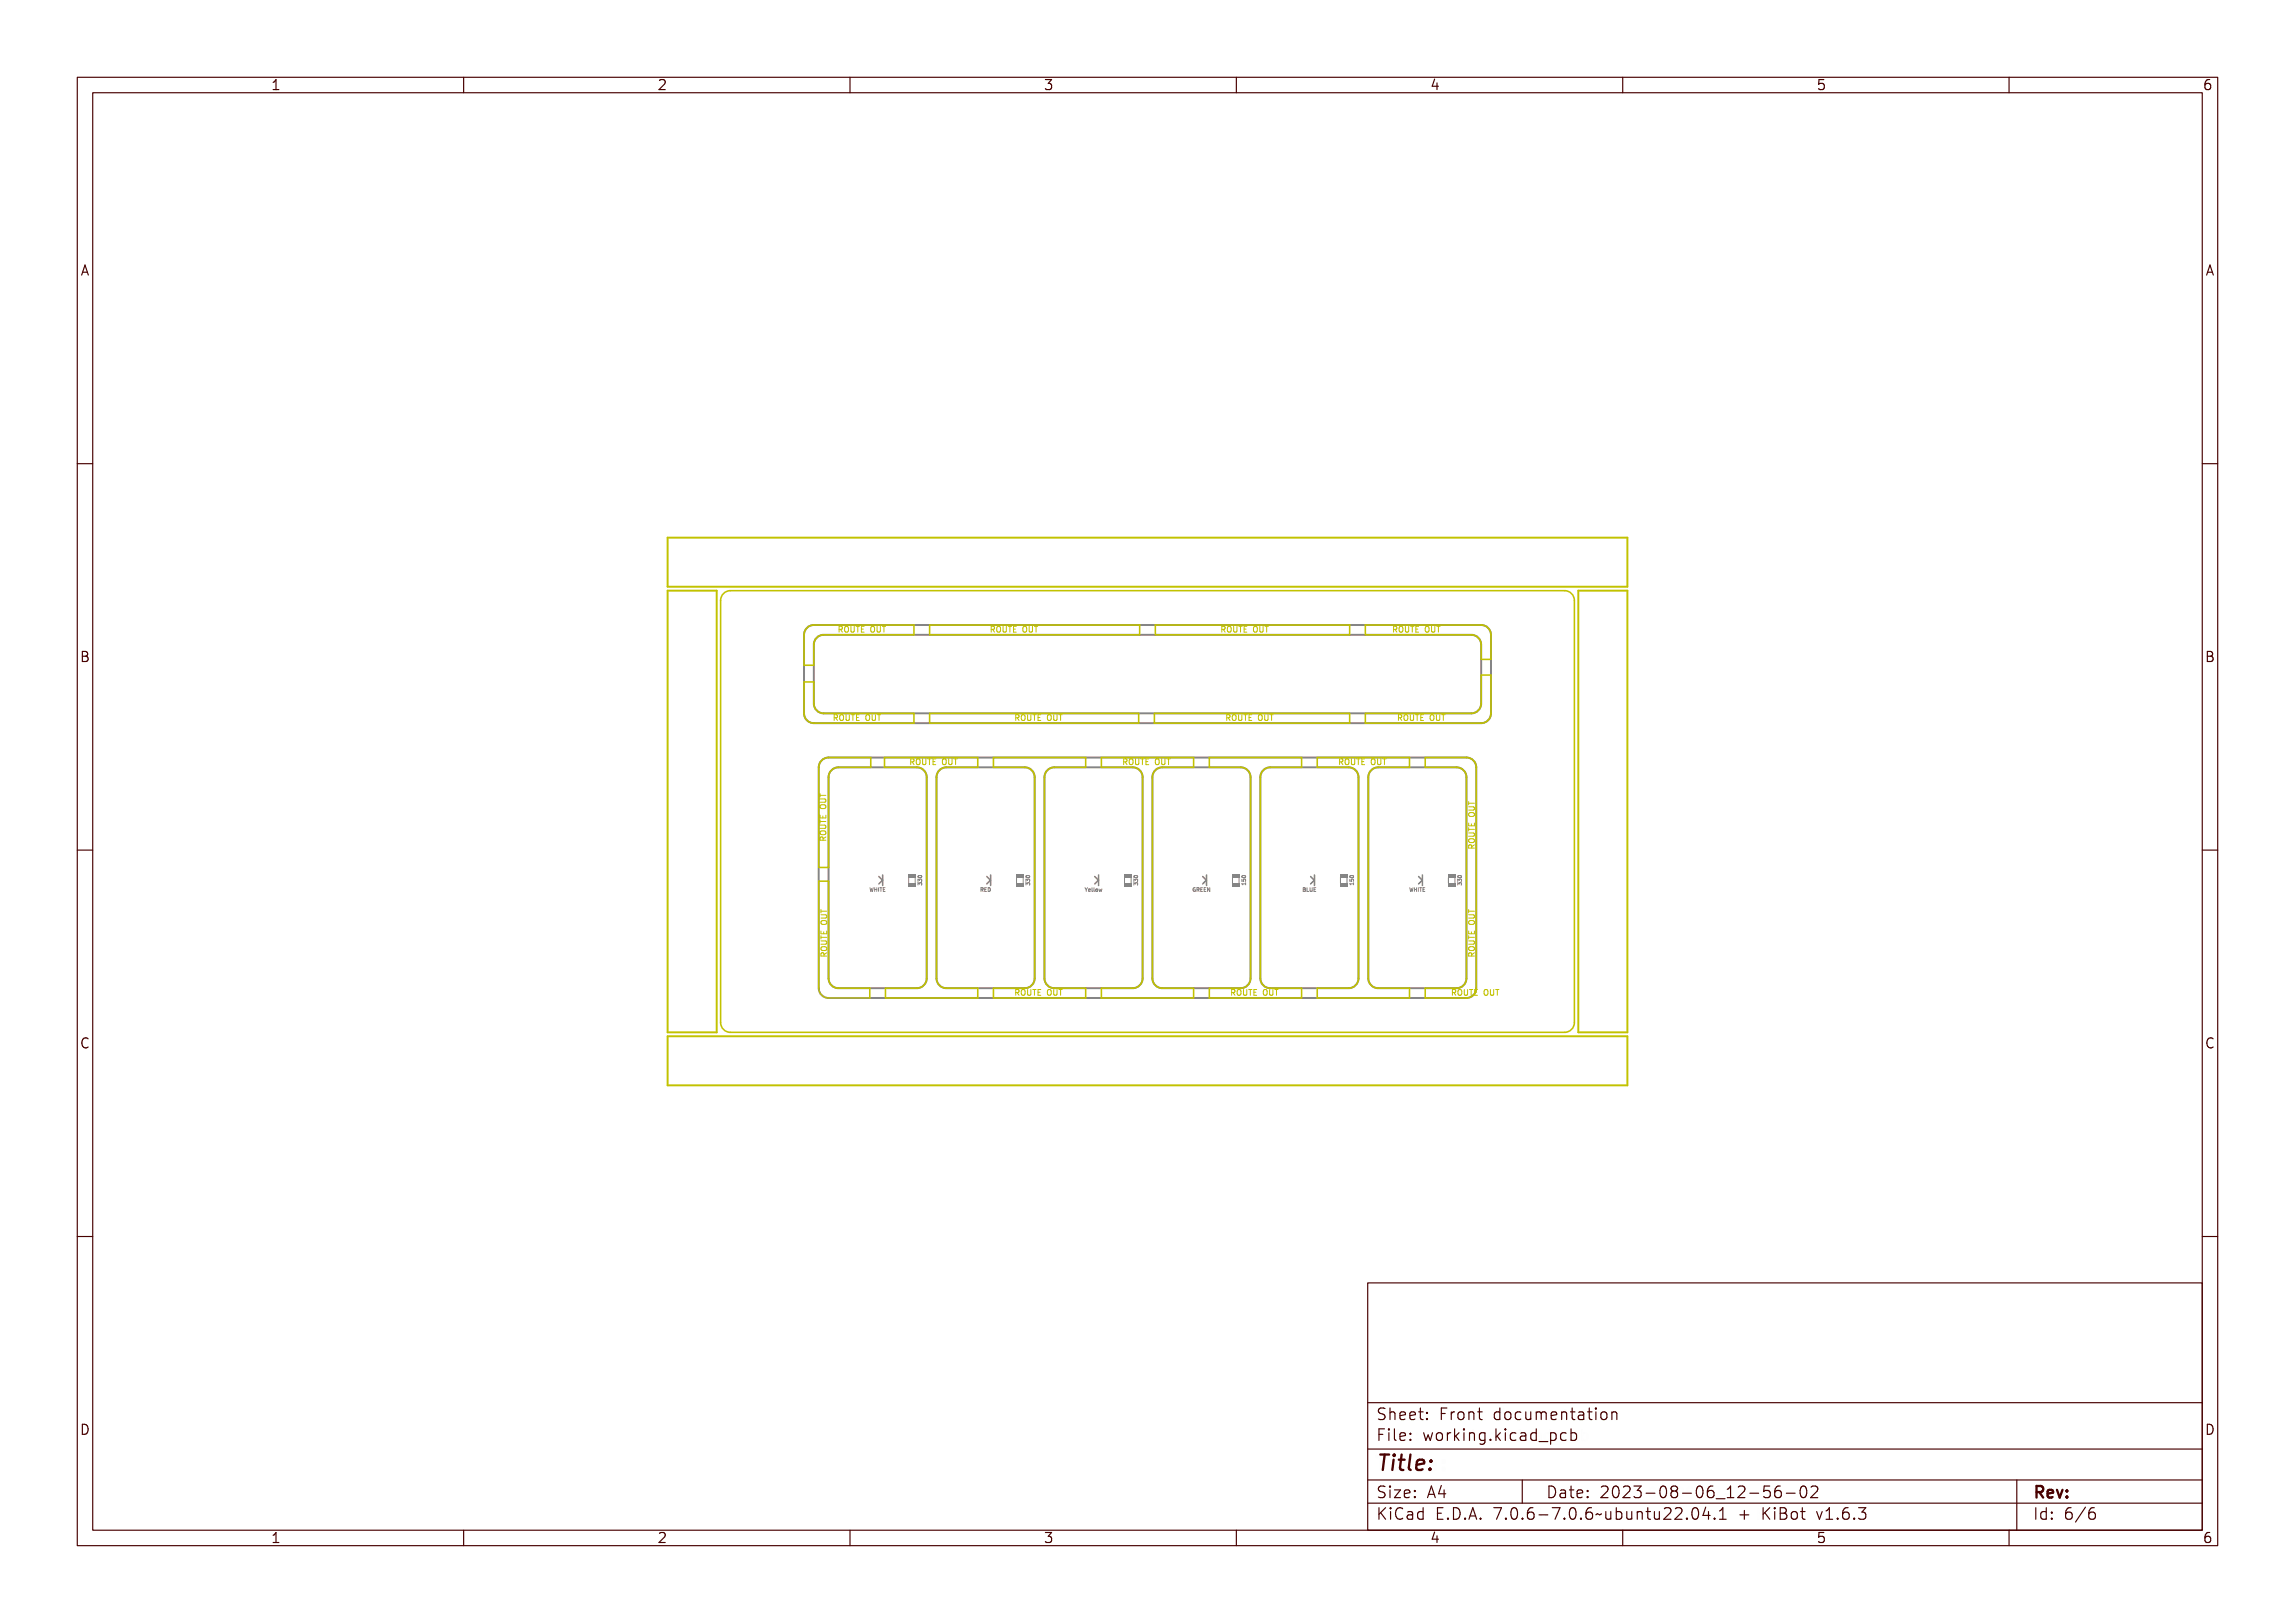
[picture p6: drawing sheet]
<svg xmlns="http://www.w3.org/2000/svg" width="297mm" height="210mm" viewBox="0 0 297 210" stroke-linecap="round" stroke-linejoin="round" font-family="sans-serif">
<defs><g id="words">
<text font-size="2.7" fill="#480000" x="178" y="190.3">Title:</text>
<g font-size="2" fill="#480000">
<text x="178" y="183.7">Sheet: Front documentation</text>
<text x="178" y="186.5">File: working.kicad_pcb</text>
<text x="178" y="193.9">Size: A4</text>
<text x="178" y="196.6">KiCad E.D.A. 7.0.6-7.0.6~ubuntu22.04.1 + KiBot v1.6.3</text>
<text x="200" y="193.9">Date: 2023-08-06_12-56-02</text>
<text x="263" y="196.6">Id: 6/6</text>
<text x="263" y="193.9">Rev:</text>
</g>
<g font-size="1.7" fill="#480000">
<text x="35" y="11.7">1</text>
<text x="85" y="11.7">2</text>
<text x="135" y="11.7">3</text>
<text x="185" y="11.7">4</text>
<text x="235" y="11.7">5</text>
<text x="285" y="11.7">6</text>
<text x="10.5" y="35.7">A</text>
<text x="285.5" y="35.7">A</text>
<text x="10.5" y="85.6">B</text>
<text x="285.5" y="85.6">B</text>
<text x="10.5" y="135.7">C</text>
<text x="285.5" y="135.7">C</text>
<text x="10.5" y="185.6">D</text>
<text x="285.5" y="185.6">D</text>
<text x="35" y="199.7">1</text>
<text x="85" y="199.7">2</text>
<text x="135" y="199.7">3</text>
<text x="185" y="199.7">4</text>
<text x="235" y="199.7">5</text>
<text x="285" y="199.7">6</text>
</g>
<g font-size="1" fill="#c2c200">
<text x="108.4" y="81.9">ROUTE OUT</text>
<text x="128.1" y="81.9">ROUTE OUT</text>
<text x="157.9" y="81.9">ROUTE OUT</text>
<text x="180.1" y="81.9">ROUTE OUT</text>
<text x="107.7" y="93.3">ROUTE OUT</text>
<text x="131.2" y="93.3">ROUTE OUT</text>
<text x="158.5" y="93.3">ROUTE OUT</text>
<text x="180.8" y="93.3">ROUTE OUT</text>
<text x="117.6" y="99">ROUTE OUT</text>
<text x="145.2" y="99">ROUTE OUT</text>
<text x="173.1" y="99">ROUTE OUT</text>
<text x="107" y="108.9" transform="rotate(-90 107 108.9)">ROUTE OUT</text>
<text x="190.8" y="109" transform="rotate(-90 190.8 109)">ROUTE OUT</text>
<text x="107" y="123" transform="rotate(-90 107 123)">ROUTE OUT</text>
<text x="190.8" y="123" transform="rotate(-90 190.8 123)">ROUTE OUT</text>
<text x="131.2" y="128.9">ROUTE OUT</text>
<text x="159.2" y="128.9">ROUTE OUT</text>
<text x="187.7" y="128.9">ROUTE OUT</text>
</g>
<g font-size=".7" fill="#848484">
<text x="112.6" y="115.3">WHITE</text>
<text x="119.3" y="114.5" transform="rotate(-90 119.3 114.5)">330</text>
<text x="127" y="115.3">RED</text>
<text x="133.2" y="114.5" transform="rotate(-90 133.2 114.5)">330</text>
<text x="140.3" y="115.3">Yellow</text>
<text x="147.2" y="114.5" transform="rotate(-90 147.2 114.5)">330</text>
<text x="154.5" y="115.3">GREEN</text>
<text x="161.2" y="114.5" transform="rotate(-90 161.2 114.5)">150</text>
<text x="168.7" y="115.3">BLUE</text>
<text x="175.2" y="114.5" transform="rotate(-90 175.2 114.5)">150</text>
<text x="182.4" y="115.3">WHITE</text>
<text x="189.1" y="114.5" transform="rotate(-90 189.1 114.5)">330</text>
</g>
</g></defs>
<path d="M104.6 81.1l.7-.2h86.4a1.27 1.27 0 0 1 1.3 1.2v10.2a1.27 1.27 0 0 1-1.3 1.3h-86.4a1.27 1.27 0 0 1-1.2-1.3v-10.2v-.4zM105.6 82.7l.6-.5 .4-.1h83.8a1.27 1.27 0 0 1 1.3 1.3v7.6a1.27 1.27 0 0 1-1.3 1.3h-83.8a1.27 1.27 0 0 1-1.3-1.3v-7.6zM107.7 99.5l.8-.2h10.2a1.27 1.27 0 0 1 1.2 1.3v26a1.27 1.27 0 0 1-1.2 1.3h-10.2a1.27 1.27 0 0 1-1.3-1.3v-26l.1-.4zM121.4 99.8l.7-.4 .4-.1h10.1a1.27 1.27 0 0 1 1.3 1.3v26a1.27 1.27 0 0 1-1.3 1.3h-10.1a1.27 1.27 0 0 1-1.3-1.3v-26zM135.4 99.8l.6-.4 .4-.1h10.2a1.27 1.27 0 0 1 1.3 1.3v26a1.27 1.27 0 0 1-1.3 1.3h-10.2a1.27 1.27 0 0 1-1.2-1.3v-26zM149.4 99.8l.6-.4 .4-.1h10.2a1.27 1.27 0 0 1 1.2 1.3v26a1.27 1.27 0 0 1-1.2 1.3h-10.2a1.27 1.27 0 0 1-1.3-1.3v-26zM163.4 99.8l.6-.4 .4-.1h10.1a1.27 1.27 0 0 1 1.3 1.3v26a1.27 1.27 0 0 1-1.3 1.3h-10.1a1.27 1.27 0 0 1-1.3-1.3v-26zM177.3 99.8l.6-.4 .4-.1h10.2a1.27 1.27 0 0 1 1.3 1.3v26a1.27 1.27 0 0 1-1.3 1.3h-10.2a1.27 1.27 0 0 1-1.2-1.3v-26zM191 127.9v-28.6a1.27 1.27 0 0 0-1.2-1.3h-82.6a1.27 1.27 0 0 0-1.2 1.3v28.6a1.27 1.27 0 0 0 1.2 1.2h82.6" fill="none" stroke="#848484" stroke-width=".25"/>
<g fill="none" stroke="#848484" stroke-width=".13">
<path d="M112.6 114.9l.1 .3 .1-.2 .1 .2 .1-.3-.1 .4-.1-.2-.1 .2zM113 114.9l.1 .2h.2v-.2v.4v-.2h-.2l-.1 .2zM113.4 114.9h.3h-.1v.4h.1h-.3h.1v-.4zM113.8 114.9h.3h-.1v.4l-.1-.4zM114.2 114.9h.3h-.2v.2h.2h-.2v.2h.2h-.3zM118.8 113.4a.23 .23 0 0 1 .3-.1 .23 .23 0 0 1 .1 .3h-.3zM118.8 114.2h.2a.15 .15 0 0 1 .3 0 .15 .15 0 0 1-.1 .2v-.1a.1 .1 0 0 0-.1-.1 .11 .11 0 0 0-.1 .2l-.1-.2-.1 .2zM118.8 113.8h.2a.15 .15 0 0 1 .3 0 .15 .15 0 0 1-.1 .2v-.1a.1 .1 0 0 0-.1-.1 .11 .11 0 0 0-.1 .2l-.1-.2-.1 .2zM118.9 113.5a.18 .18 0 0 1 .2-.1 .18 .18 0 0 1 .1 .2h-.3zM127 114.9h.1a.13 .13 0 0 1 .2 .1 .13 .13 0 0 1-.1 .1l.2 .2-.3-.2-.1 .2zM127.1 114.9h.1v.2h-.1zM127.4 114.9h.3h-.2v.2h.2h-.2v.2h.2h-.3z"/>
<path d="M127.8 114.9a.25 .25 0 0 1 .3 .2 .25 .25 0 0 1-.3 .2zM127.9 114.9a.18 .18 0 0 1 .1 .2 .18 .18 0 0 1-.1 .2zM132.8 113.4a.23 .23 0 0 1 .3-.1 .23 .23 0 0 1 .1 .3h-.4zM132.8 114.2h.2a.15 .15 0 0 1 .2 0 .15 .15 0 0 1 0 .2v-.1a.1 .1 0 0 0-.1-.1 .11 .11 0 0 0-.1 .2l-.1-.2-.1 .2zM132.8 113.8h.2a.15 .15 0 0 1 .2 0 .15 .15 0 0 1 0 .2v-.1a.1 .1 0 0 0-.1-.1 .11 .11 0 0 0-.1 .2l-.1-.2-.1 .2zM132.8 113.5a.18 .18 0 0 1 .2-.1 .18 .18 0 0 1 .2 .2h-.3zM140.4 114.9l.1 .2 .2-.2-.1 .2v.2zM140.8 115h.2l.1 .2h-.3l.1 .1h.2a.18 .18 0 0 1-.3 0 .18 .18 0 0 1 0-.3zM140.9 115h.1v.1h-.2zM141.2 114.8h.1v.4l.2 .1h-.2v-.4zM141.6 114.8h.1v.4l.1 .1h-.1v-.4zM142.3 115l.1 .3 .1-.2 .1 .2 .1-.3-.1 .3-.1-.2-.1 .2z"/>
<path d="M146.7 113.4a.23 .23 0 0 1 .3-.1 .23 .23 0 0 1 .2 .3h-.4zM146.8 114.2h.2a.15 .15 0 0 1 .2 0 .15 .15 0 0 1-.1 .2l.1-.1a.11 .11 0 0 0-.2-.1 .1 .1 0 0 0 0 .2l-.2-.2-.1 .2zM146.8 113.8h.2a.15 .15 0 0 1 .2 0 .15 .15 0 0 1-.1 .2l.1-.1a.11 .11 0 0 0-.2-.1 .1 .1 0 0 0 0 .2l-.2-.2-.1 .2zM146.8 113.5a.18 .18 0 0 1 .2-.1 .18 .18 0 0 1 .1 .2h-.3zM154.6 114.9h.2v.1a.17 .17 0 0 0-.2 .1 .17 .17 0 0 0 .2 .2l-.1-.2h.2v.2a.23 .23 0 0 1-.4-.1 .23 .23 0 0 1 .1-.3zM154.9 114.9h.2a.13 .13 0 0 1 .1 .1 .13 .13 0 0 1-.1 .1l.2 .2-.2-.2-.2 .2zM155 114.9h.1v.2h-.1zM155.4 114.9h.2h-.2v.2h.2h-.2v.2h.2h-.2zM155.7 114.9h.3h-.2v.2h.2h-.2v.2h.2h-.3zM156.1 114.9h.1l.2 .4v-.4v.4h-.1l-.1-.4-.1 .4zM159.5 113.5v.7M160.3 113.5v.7"/>
<path d="M160.7 114.2h.4l.1-.1v.3l-.1-.1h-.3l-.1 .1zM160.7 113.8l.1 .2h.1a.16 .16 0 0 1 .1-.2 .16 .16 0 0 1 .2 0 .16 .16 0 0 1-.1 .2 .13 .13 0 0 0 0-.1 .13 .13 0 0 0-.1-.1 .13 .13 0 0 0-.1 .2h-.2zM160.7 113.4a.23 .23 0 0 1 .3-.1 .23 .23 0 0 1 .1 .3h-.3zM160.8 113.5a.18 .18 0 0 1 .2-.1 .18 .18 0 0 1 .1 .2h-.3zM168.7 114.9h.2a.12 .12 0 0 1 .1 0 .12 .12 0 0 1-.1 .2 .13 .13 0 0 1 .1 .1 .13 .13 0 0 1-.1 .1h-.2zM168.8 115.1h.1v.2h-.1zM168.8 114.9l.1 .1-.1 .1zM169.1 114.9h.1v.4h.2h-.3zM169.5 114.9l.1 .4 .1-.1v-.3l.1 .3a.16 .16 0 0 1-.1 .1 .16 .16 0 0 1-.2-.1zM169.9 114.9h.3h-.2v.2h.2h-.2v.2h.2h-.3zM174.7 114.2h.4l.1-.1v.3l-.1-.1h-.4v.1zM174.7 113.8v.2h.1a.16 .16 0 0 1 .1-.2 .16 .16 0 0 1 .2 0 .16 .16 0 0 1 0 .2 .13 .13 0 0 0 0-.1 .13 .13 0 0 0-.2-.1 .13 .13 0 0 0 0 .2h-.2z"/>
<path d="M174.7 113.4a.23 .23 0 0 1 .3-.1 .23 .23 0 0 1 .1 .3h-.4zM174.7 113.5a.18 .18 0 0 1 .2-.1 .18 .18 0 0 1 .2 .2h-.3zM182.4 114.9l.2 .3v-.2l.1 .2 .1-.3v.4l-.2-.2-.1 .2zM182.9 114.9v.2h.2l.1-.2v.4l-.1-.2h-.2v.2zM183.3 114.9h.3h-.1v.4h.1h-.3h.1v-.4zM183.6 114.9h.4h-.2v.4v-.4zM184.1 114.9h.3h-.3v.2h.2h-.2v.2h.3h-.3zM188.7 113.4a.23 .23 0 0 1 .2-.1 .23 .23 0 0 1 .2 .3h-.4zM188.7 114.2h.2a.15 .15 0 0 1 .2 0 .15 .15 0 0 1-.1 .2l.1-.1a.11 .11 0 0 0-.2-.1 .1 .1 0 0 0 0 .2l-.2-.2v.2zM188.7 113.8h.2a.15 .15 0 0 1 .2 0 .15 .15 0 0 1-.1 .2l.1-.1a.11 .11 0 0 0-.2-.1 .1 .1 0 0 0 0 .2l-.2-.2v.2zM188.7 113.5a.18 .18 0 0 1 .2-.1 .18 .18 0 0 1 .1 .2h-.3z"/>
<circle cx="119" cy="113.5" r=".04"/>
<circle cx="133" cy="113.5" r=".04"/>
<circle cx="142.1" cy="115.1" r=".18"/>
<circle cx="142.1" cy="115.1" r=".13"/>
<circle cx="147" cy="113.5" r=".04"/>
<circle cx="160.9" cy="113.5" r=".04"/>
<circle cx="174.9" cy="113.5" r=".04"/>
<circle cx="188.9" cy="113.5" r=".04"/>
</g>
<path d="M113.7 113.4l.5 .5-.5 .5M114.2 113.2v1.4M155.6 113.4l.5 .5-.5 .5M156.1 113.2v1.4" fill="none" stroke="#848484" stroke-width=".2"/>
<g fill="#848484">
<path d="M159.5 114.2h.9v.5h-.9z" fill-rule="evenodd"/>
<path d="M159.5 113.1h.9v.5h-.9z" fill-rule="evenodd"/>
</g>
<path d="M145.5 113.5v.7M146.4 113.5v.7" fill="none" stroke="#848484" stroke-width=".13"/>
<g fill="#848484">
<path d="M145.5 114.2h.9v.5h-.9z" fill-rule="evenodd"/>
<path d="M145.5 113.1h.9v.5h-.9z" fill-rule="evenodd"/>
</g>
<path d="M127.7 113.4l.5 .5-.5 .5M128.2 113.2v1.4M169.6 113.4l.5 .5-.5 .5M170.1 113.2v1.4" fill="none" stroke="#848484" stroke-width=".2"/>
<path d="M187.4 113.5v.7M188.3 113.5v.7" fill="none" stroke="#848484" stroke-width=".13"/>
<g fill="#848484">
<path d="M187.4 114.2h.9v.5h-.9z" fill-rule="evenodd"/>
<path d="M187.4 113.1h.9v.5h-.9z" fill-rule="evenodd"/>
</g>
<path d="M117.6 113.5v.7M118.4 113.5v.7" fill="none" stroke="#848484" stroke-width=".13"/>
<g fill="#848484">
<path d="M117.5 114.2h1v.5h-1z" fill-rule="evenodd"/>
<path d="M117.5 113.1h1v.5h-1z" fill-rule="evenodd"/>
</g>
<path d="M141.7 113.4l.5 .5-.5 .5M142.2 113.2v1.4" fill="none" stroke="#848484" stroke-width=".2"/>
<path d="M173.5 113.5v.7M174.3 113.5v.7" fill="none" stroke="#848484" stroke-width=".13"/>
<g fill="#848484">
<path d="M173.4 114.2h1v.5h-1z" fill-rule="evenodd"/>
<path d="M173.4 113.1h1v.5h-1z" fill-rule="evenodd"/>
</g>
<path d="M131.6 113.5v.7M132.4 113.5v.7" fill="none" stroke="#848484" stroke-width=".13"/>
<g fill="#848484">
<path d="M131.5 114.2h1v.5h-1z" fill-rule="evenodd"/>
<path d="M131.5 113.1h1v.5h-1z" fill-rule="evenodd"/>
</g>
<path d="M183.6 113.4l.5 .5-.5 .5M184.1 113.2v1.4" fill="none" stroke="#848484" stroke-width=".2"/>
<g fill="none" stroke="#c2c200" stroke-width=".2">
<path d="M93.5 76.9l.6-.4 .4-.1h108a1.27 1.27 0 0 1 1.2 1.3v54.6a1.27 1.27 0 0 1-1.2 1.3h-108a1.27 1.27 0 0 1-1.2-1.3v-54.6zM104.1 88.2h1.2v2.8a1.27 1.27 0 0 0 1.3 1.3h11.7v1.3h-13a1.27 1.27 0 0 1-1.2-1.3zM104.6 81.1l.7-.2h13v1.2h-11.7a1.27 1.27 0 0 0-1.3 1.3v2.7h-1.2v-4v-.4zM106.5 98.3l.7-.3h5.5v1.3h-4.2a1.27 1.27 0 0 0-1.3 1.3v11.6h-1.2v-12.9v-.4zM114.5 98h12v1.3h-4a1.27 1.27 0 0 0-1.3 1.3v26a1.27 1.27 0 0 0 1.3 1.3h4v1.2h-11.9v-1.2h4.1a1.27 1.27 0 0 0 1.2-1.3v-26a1.27 1.27 0 0 0-1.2-1.3h-4.2zM120.3 92.3h27.1v1.3h-27.1zM120.3 80.9h27.2v1.2h-27.2zM128.6 98h11.9v1.3h-4.1a1.27 1.27 0 0 0-1.2 1.3v26a1.27 1.27 0 0 0 1.2 1.3h4.1v1.2h-11.9v-1.2h4a1.27 1.27 0 0 0 1.3-1.3v-26a1.27 1.27 0 0 0-1.3-1.3h-4zM142.5 98h12v1.3h-4.1a1.27 1.27 0 0 0-1.3 1.3v26a1.27 1.27 0 0 0 1.3 1.3h4.1v1.2h-12v-1.2h4.1a1.27 1.27 0 0 0 1.3-1.3v-26a1.27 1.27 0 0 0-1.3-1.3h-4.1zM149.4 92.3h25.3v1.3h-25.3zM149.5 80.9h25.2v1.2h-25.2zM156.5 98h11.9v1.3h-4a1.27 1.27 0 0 0-1.3 1.3v26a1.27 1.27 0 0 0 1.3 1.3h4v1.2h-11.9v-1.2h4.1a1.27 1.27 0 0 0 1.2-1.3v-26a1.27 1.27 0 0 0-1.2-1.3h-4.1z"/>
<path d="M170.5 98h11.9v1.3h-4.1a1.27 1.27 0 0 0-1.2 1.3v26a1.27 1.27 0 0 0 1.2 1.3h4.1v1.2h-11.9v-1.2h4a1.27 1.27 0 0 0 1.3-1.3v-26a1.27 1.27 0 0 0-1.3-1.3h-4zM176.7 92.3h13.7a1.27 1.27 0 0 0 1.3-1.3v-3.6h1.3v4.9a1.27 1.27 0 0 1-1.3 1.3h-15zM176.7 80.9h15a1.27 1.27 0 0 1 1.3 1.2v3.2h-1.3v-1.9a1.27 1.27 0 0 0-1.3-1.3h-13.7zM106 127.9v-13.9h1.2v12.6a1.27 1.27 0 0 0 1.3 1.3h4.1v1.2M191 127.9v-28.6a1.27 1.27 0 0 0-1.2-1.3h-5.4v1.3h4.1a1.27 1.27 0 0 1 1.3 1.3v26a1.27 1.27 0 0 1-1.3 1.3h-4.1v1.2h5.4"/>
</g>
<path d="M86.4 76.4h6.3v57.2h-6.3zM86.4 69.6h124.2v6.3h-124.2zM204.3 76.4h6.3v57.2h-6.3zM86.4 134.1h124.2v6.3h-124.2z" fill="none" stroke="#c2c200" stroke-width=".25"/>
<path d="M106 127.9a1.27 1.27 0 0 0 1.2 1.2h5.4" fill="none" stroke="#c2c200" stroke-width=".15"/>
<g fill="none" stroke="#c2c200" stroke-width=".13">
<path d="M107.8 92.6h.2a.2 .2 0 0 1 .2 .1 .2 .2 0 0 1-.1 .3l.2 .3h-.1l-.2-.3h-.1v.3h-.1zM107.9 92.7h.1a.13 .13 0 0 1 .1 .1 .13 .13 0 0 1-.1 .1h-.1zM108.4 81.2h.2a.2 .2 0 0 1 .3 .1 .2 .2 0 0 1-.2 .2l.3 .4h-.1l-.3-.3h-.1v.3h-.1zM108.4 92.7l.1-.1a.35 .35 0 0 1 .4 .4 .35 .35 0 0 1-.4 .3l-.1-.2zM108.5 81.2h.1a.14 .14 0 0 1 .2 .2 .13 .13 0 0 1-.2 .1h-.1zM108.6 92.7a.29 .29 0 0 1 .2 .3 .29 .29 0 0 1-.2 .2l-.1-.2zM109 92.6h.1v.5a.13 .13 0 0 0 .1 .2 .14 .14 0 0 0 .2-.2v-.5h.1v.4a.24 .24 0 0 1-.3 .3 .24 .24 0 0 1-.2-.3zM109.1 81.2h.1a.35 .35 0 0 1 .3 .3 .35 .35 0 0 1-.3 .4l-.2-.2zM109.2 81.2a.29 .29 0 0 1 .2 .3 .29 .29 0 0 1-.2 .3l-.1-.3zM109.6 92.6h.5v.1h-.2v.6h-.1v-.6h-.2zM109.6 81.2h.1v.5a.13 .13 0 0 0 .2 .1 .13 .13 0 0 0 .1-.1v-.5h.1v.4a.24 .24 0 0 1-.2 .3 .24 .24 0 0 1-.3-.3zM110.2 81.2h.5h-.2v.7h-.1v-.7h-.2z"/>
<path d="M110.2 92.6h.5v.1h-.4v.2h.3v.1h-.3v.2h.4v.1h-.5zM110.9 81.2h.4h-.3v.3h.3h-.3v.3h.3v.1h-.4zM111.4 92.7l.1-.1a.35 .35 0 0 1 .4 .4 .35 .35 0 0 1-.4 .3l-.1-.2zM111.6 92.7a.29 .29 0 0 1 .2 .3 .29 .29 0 0 1-.2 .2l-.1-.2zM112 92.6h.1v.5a.13 .13 0 0 0 .1 .2 .14 .14 0 0 0 .2-.2v-.5h.1v.4a.24 .24 0 0 1-.3 .3 .24 .24 0 0 1-.2-.3zM112.1 81.2h.1a.35 .35 0 0 1 .3 .3 .35 .35 0 0 1-.3 .4l-.2-.2zM112.2 81.2a.29 .29 0 0 1 .2 .3 .29 .29 0 0 1-.2 .3l-.1-.3zM112.6 92.6h.5v.1h-.2v.6h-.1v-.6h-.2zM112.6 81.2h.1v.5a.13 .13 0 0 0 .2 .1 .13 .13 0 0 0 .1-.1v-.5h.1v.4a.24 .24 0 0 1-.2 .3 .24 .24 0 0 1-.3-.3zM113.2 81.2h.5h-.2v.7h-.1v-.7h-.2zM113.5 92.5h.5M113.8 92.5v.7"/>
<path d="M114.2 81h.4M114.4 81v.8M117.7 98.3h.2a.2 .2 0 0 1 .3 .1 .2 .2 0 0 1-.2 .3l.2 .3h-.1l-.2-.3h-.1v.3h-.1zM117.8 98.4h.1a.13 .13 0 0 1 .2 .1 .13 .13 0 0 1-.2 .1h-.1zM118.4 98.4v-.1a.35 .35 0 0 1 .4 .4 .35 .35 0 0 1-.4 .3l-.1-.2zM118.5 98.4a.29 .29 0 0 1 .2 .3 .29 .29 0 0 1-.2 .3l-.1-.3zM118.9 98.3h.1v.5a.13 .13 0 0 0 .1 .2 .14 .14 0 0 0 .2-.2v-.5h.1v.5a.24 .24 0 0 1-.3 .3 .24 .24 0 0 1-.2-.3zM119.5 98.3h.5v.1h-.2v.6h-.1v-.6h-.2zM120.1 98.3h.5v.1h-.4v.2h.4v.1h-.4v.3h.4h-.5zM121.4 98.4v-.1a.35 .35 0 0 1 .4 .4 .35 .35 0 0 1-.4 .3l-.1-.2zM121.5 98.4a.29 .29 0 0 1 .2 .3 .29 .29 0 0 1-.2 .3l-.1-.3zM121.9 98.3h.1v.5a.13 .13 0 0 0 .1 .2 .14 .14 0 0 0 .2-.2v-.5h.1v.5a.24 .24 0 0 1-.3 .3 .24 .24 0 0 1-.2-.3z"/>
<path d="M122.5 98.3h.5v.1h-.2v.6h-.1v-.6h-.2zM123.5 98.2h.4M123.7 98.2v.7M128.1 81.2h.2a.2 .2 0 0 1 .3 .1 .2 .2 0 0 1-.2 .2l.3 .4h-.1l-.3-.3h-.1v.3h-.1zM128.2 81.2h.1a.14 .14 0 0 1 .2 .2 .13 .13 0 0 1-.2 .1h-.1zM128.8 81.2a.35 .35 0 0 1 .4 .3 .35 .35 0 0 1-.4 .4l-.1-.2zM128.9 81.2a.29 .29 0 0 1 .2 .3 .29 .29 0 0 1-.2 .3l-.1-.3zM129.3 81.2h.1v.5a.13 .13 0 0 0 .1 .1 .13 .13 0 0 0 .2-.1v-.5h.1v.4a.24 .24 0 0 1-.2 .3 .24 .24 0 0 1-.3-.3zM129.9 81.2h.5h-.2v.7h-.1v-.7h-.2zM130.5 81.2h.5h-.4v.3h.4h-.4v.3h.4v.1h-.5zM131.3 92.6h.2a.2 .2 0 0 1 .2 .1 .2 .2 0 0 1-.1 .3l.2 .3h-.1l-.2-.3h-.1v.3h-.1zM131.4 92.7h.1a.13 .13 0 0 1 .1 .1 .13 .13 0 0 1-.1 .1h-.1z"/>
<path d="M131.8 81.2a.35 .35 0 0 1 .4 .3 .35 .35 0 0 1-.4 .4l-.1-.2zM131.9 81.2a.29 .29 0 0 1 .2 .3 .29 .29 0 0 1-.2 .3l-.1-.3zM131.9 92.7l.1-.1a.35 .35 0 0 1 .4 .4 .35 .35 0 0 1-.4 .3l-.1-.2zM132.1 92.7a.29 .29 0 0 1 .2 .3 .29 .29 0 0 1-.2 .2l-.1-.2zM132.3 81.2h.1v.5a.13 .13 0 0 0 .1 .1 .13 .13 0 0 0 .2-.1v-.5h.1v.4a.24 .24 0 0 1-.2 .3 .24 .24 0 0 1-.3-.3zM132.5 92.6h.1v.5a.13 .13 0 0 0 .1 .2 .14 .14 0 0 0 .2-.2v-.5h.1v.4a.24 .24 0 0 1-.3 .3 .24 .24 0 0 1-.2-.3zM132.9 81.2h.5h-.2v.7h-.1v-.7h-.2zM133 92.6h.6v.1h-.2v.6h-.1v-.6h-.3zM133.7 92.6h.5v.1h-.4v.2h.3v.1h-.3v.2h.4v.1h-.5zM133.9 81h.4M134.1 81v.8M134.9 92.7l.1-.1a.35 .35 0 0 1 .4 .4 .35 .35 0 0 1-.4 .3l-.1-.2z"/>
<path d="M135.1 92.7a.29 .29 0 0 1 .2 .3 .29 .29 0 0 1-.2 .2l-.1-.2zM135.5 92.6h.1v.5a.13 .13 0 0 0 .1 .2 .14 .14 0 0 0 .2-.2v-.5h.1v.4a.24 .24 0 0 1-.3 .3 .24 .24 0 0 1-.2-.3zM136 92.6h.6v.1h-.2v.6h-.1v-.6h-.3zM137 92.5h.5M137.3 92.5v.7M145.3 98.3h.2a.2 .2 0 0 1 .2 .1 .2 .2 0 0 1-.1 .3l.2 .3h-.1l-.2-.3h-.1v.3h-.1zM145.4 98.4h.1a.13 .13 0 0 1 .1 .1 .13 .13 0 0 1-.1 .1h-.1zM145.9 98.4l.1-.1a.35 .35 0 0 1 .3 .4 .35 .35 0 0 1-.3 .3l-.1-.2zM146 98.4a.29 .29 0 0 1 .2 .3 .29 .29 0 0 1-.2 .3v-.3zM146.5 98.3h.1v.5a.13 .13 0 0 0 .1 .2 .13 .13 0 0 0 .1-.2v-.5h.1v.5a.24 .24 0 0 1-.2 .3 .24 .24 0 0 1-.2-.3zM147 98.3h.6v.1h-.2v.6h-.1v-.6h-.3zM147.7 98.3h.4v.1h-.3v.2h.3v.1h-.3v.3h.3h-.4z"/>
<path d="M148.9 98.4l.1-.1a.35 .35 0 0 1 .3 .4 .35 .35 0 0 1-.3 .3l-.1-.2zM149 98.4a.29 .29 0 0 1 .2 .3 .29 .29 0 0 1-.2 .3v-.3zM149.5 98.3h.1v.5a.13 .13 0 0 0 .1 .2 .13 .13 0 0 0 .1-.2v-.5h.1v.5a.24 .24 0 0 1-.2 .3 .24 .24 0 0 1-.2-.3zM150 98.3h.6v.1h-.3v.6v-.6h-.3zM151 98.2h.4M151.2 98.2v.7M158 81.2h.2a.2 .2 0 0 1 .2 .1 .2 .2 0 0 1-.1 .2l.2 .4h-.1l-.2-.3h-.1v.3h-.1zM158.1 81.2h.1a.13 .13 0 0 1 .1 .2 .13 .13 0 0 1-.1 .1h-.1zM158.6 92.6h.2a.2 .2 0 0 1 .2 .1 .2 .2 0 0 1-.1 .3l.2 .3h-.1l-.2-.3h-.1v.3h-.1zM158.6 81.2h.1a.35 .35 0 0 1 .3 .3 .35 .35 0 0 1-.3 .4l-.1-.2zM158.7 92.7h.1a.13 .13 0 0 1 .1 .1 .13 .13 0 0 1-.1 .1h-.1zM158.7 81.2a.29 .29 0 0 1 .2 .3 .29 .29 0 0 1-.2 .3v-.3z"/>
<path d="M159.2 81.2h.1v.5a.13 .13 0 0 0 .1 .1 .13 .13 0 0 0 .1-.1v-.5h.1v.4a.24 .24 0 0 1-.2 .3 .24 .24 0 0 1-.2-.3zM159.2 92.7l.1-.1a.35 .35 0 0 1 .4 .4 .35 .35 0 0 1-.4 .3l-.1-.2zM159.4 92.7a.29 .29 0 0 1 .2 .3 .29 .29 0 0 1-.2 .2l-.1-.2zM159.7 81.2h.6h-.2v.7h-.1v-.7h-.3zM159.8 92.6h.1v.5a.13 .13 0 0 0 .1 .2 .14 .14 0 0 0 .2-.2v-.5h.1v.4a.24 .24 0 0 1-.3 .3 .24 .24 0 0 1-.2-.3zM160.4 92.6h.5v.1h-.2v.6h-.1v-.6h-.2zM160.4 81.2h.4h-.3v.3h.3h-.3v.3h.3v.1h-.4zM161 92.6h.5v.1h-.4v.2h.3v.1h-.3v.2h.4v.1h-.5zM161.6 81.2h.1a.35 .35 0 0 1 .3 .3 .35 .35 0 0 1-.3 .4l-.1-.2zM161.7 81.2a.29 .29 0 0 1 .2 .3 .29 .29 0 0 1-.2 .3v-.3zM162.2 81.2h.1v.5a.13 .13 0 0 0 .1 .1 .13 .13 0 0 0 .1-.1v-.5h.1v.4a.24 .24 0 0 1-.2 .3 .24 .24 0 0 1-.2-.3zM162.2 92.7l.1-.1a.35 .35 0 0 1 .4 .4 .35 .35 0 0 1-.4 .3l-.1-.2z"/>
<path d="M162.4 92.7a.29 .29 0 0 1 .2 .3 .29 .29 0 0 1-.2 .2l-.1-.2zM162.7 81.2h.6h-.3v.7v-.7h-.3zM162.8 92.6h.1v.5a.13 .13 0 0 0 .1 .2 .14 .14 0 0 0 .2-.2v-.5h.1v.4a.24 .24 0 0 1-.3 .3 .24 .24 0 0 1-.2-.3zM163.4 92.6h.5v.1h-.2v.6h-.1v-.6h-.2zM163.7 81h.4M163.9 81v.8M164.3 92.5h.5M164.6 92.5v.7M173.2 98.3h.2a.2 .2 0 0 1 .3 .1 .2 .2 0 0 1-.2 .3l.2 .3h-.1l-.2-.3h-.1v.3h-.1zM173.3 98.4h.1a.13 .13 0 0 1 .2 .1 .13 .13 0 0 1-.2 .1h-.1zM173.9 98.4v-.1a.35 .35 0 0 1 .4 .4 .35 .35 0 0 1-.4 .3l-.1-.2zM174 98.4a.29 .29 0 0 1 .2 .3 .29 .29 0 0 1-.2 .3l-.1-.3z"/>
<path d="M174.4 98.3h.1v.5a.13 .13 0 0 0 .1 .2 .14 .14 0 0 0 .2-.2v-.5h.1v.5a.24 .24 0 0 1-.3 .3 .24 .24 0 0 1-.2-.3zM175 98.3h.5v.1h-.2v.6h-.1v-.6h-.2zM175.6 98.3h.5v.1h-.4v.2h.3v.1h-.3v.3h.4h-.5zM176.9 98.4v-.1a.35 .35 0 0 1 .4 .4 .35 .35 0 0 1-.4 .3l-.1-.2zM177 98.4a.29 .29 0 0 1 .2 .3 .29 .29 0 0 1-.2 .3l-.1-.3zM177.4 98.3h.1v.5a.13 .13 0 0 0 .1 .2 .14 .14 0 0 0 .2-.2v-.5h.1v.5a.24 .24 0 0 1-.3 .3 .24 .24 0 0 1-.2-.3zM178 98.3h.5v.1h-.2v.6h-.1v-.6h-.2zM179 98.2h.4M179.2 98.2v.7M180.2 81.2h.2a.2 .2 0 0 1 .2 .1 .2 .2 0 0 1-.1 .2l.2 .4h-.1l-.2-.3h-.1v.3h-.1zM180.3 81.2h.1a.13 .13 0 0 1 .1 .2 .13 .13 0 0 1-.1 .1h-.1zM180.8 92.6h.2a.2 .2 0 0 1 .3 .1 .2 .2 0 0 1-.2 .3l.3 .3h-.1l-.3-.3h-.1v.3h-.1z"/>
<path d="M180.8 81.2h.1a.35 .35 0 0 1 .4 .3 .35 .35 0 0 1-.4 .4l-.1-.2zM180.9 92.7h.1a.13 .13 0 0 1 .2 .1 .13 .13 0 0 1-.2 .1h-.1zM181 81.2a.29 .29 0 0 1 .2 .3 .29 .29 0 0 1-.2 .3l-.1-.3zM181.4 81.2h.1v.5a.13 .13 0 0 0 .1 .1 .13 .13 0 0 0 .2-.1v-.5h.1v.4a.24 .24 0 0 1-.3 .3 .24 .24 0 0 1-.2-.3zM181.5 92.7v-.1a.35 .35 0 0 1 .4 .4 .35 .35 0 0 1-.4 .3l-.1-.2zM181.6 92.7a.29 .29 0 0 1 .2 .3 .29 .29 0 0 1-.2 .2l-.1-.2zM181.9 81.2h.6h-.2v.7h-.1v-.7h-.3zM182 92.6h.1v.5a.14 .14 0 0 0 .2 .2 .13 .13 0 0 0 .1-.2v-.5h.1v.4a.24 .24 0 0 1-.2 .3 .24 .24 0 0 1-.3-.3zM182.6 92.6h.5v.1h-.2v.6h-.1v-.6h-.2zM182.6 81.2h.5h-.4v.3h.3h-.3v.3h.4v.1h-.5zM183.3 92.6h.4v.1h-.4v.2h.4v.1h-.4v.2h.4v.1h-.4zM183.8 81.2h.1a.35 .35 0 0 1 .4 .3 .35 .35 0 0 1-.4 .4l-.1-.2z"/>
<path d="M184 81.2a.29 .29 0 0 1 .2 .3 .29 .29 0 0 1-.2 .3l-.1-.3zM184.4 81.2h.1v.5a.13 .13 0 0 0 .1 .1 .13 .13 0 0 0 .2-.1v-.5h.1v.4a.24 .24 0 0 1-.3 .3 .24 .24 0 0 1-.2-.3zM184.5 92.7v-.1a.35 .35 0 0 1 .4 .4 .35 .35 0 0 1-.4 .3l-.1-.2zM184.6 92.7a.29 .29 0 0 1 .2 .3 .29 .29 0 0 1-.2 .2l-.1-.2zM184.9 81.2h.6h-.2v.7h-.1v-.7h-.3zM185 92.6h.1v.5a.14 .14 0 0 0 .2 .2 .13 .13 0 0 0 .1-.2v-.5h.1v.4a.24 .24 0 0 1-.2 .3 .24 .24 0 0 1-.3-.3zM185.6 92.6h.5v.1h-.2v.6h-.1v-.6h-.2zM185.9 81h.5M186.1 81v.8M186.6 92.5h.4M186.8 92.5v.7M106.1 102.7v.4"/>
<path d="M106.1 102.9h.8M106.2 118.2h.5a.24 .24 0 0 1 .3 .3 .24 .24 0 0 1-.3 .2h-.5v-.1h.5a.13 .13 0 0 0 .2-.1 .14 .14 0 0 0-.2-.2h-.5zM106.2 117.6h.1v.2h.7v.1h-.7v.3h-.1zM106.2 107.2h.5a.24 .24 0 0 1 .3 .2 .24 .24 0 0 1-.3 .3h-.5v-.1h.5a.14 .14 0 0 0 .2-.2 .13 .13 0 0 0-.2-.1h-.5zM106.2 106.6h.1v.2h.7v.1h-.7v.2h-.1zM106.2 106h.1v.4h.2v-.4h.1v.4h.3v-.4h.1v.4h-.8zM106.2 104.2h.5a.24 .24 0 0 1 .3 .2 .24 .24 0 0 1-.3 .3h-.5v-.1h.5a.14 .14 0 0 0 .2-.2 .13 .13 0 0 0-.2-.1h-.5zM106.2 103.6h.1v.2h.7v.1h-.7v.2h-.1zM106.3 108.5l.2-.1 .1 .2 .4-.3v.1l-.3 .3v.1h.3v.1h-.8zM106.3 118.9l.5-.1a.23 .23 0 0 1 .2 .3 .23 .23 0 0 1-.2 .2h-.2a.29 .29 0 0 1-.4-.2zM106.3 119a.32 .32 0 0 1 .3-.1 .32 .32 0 0 1 .3 .2 .32 .32 0 0 1-.6-.1zM106.3 107.9l.5-.1a.23 .23 0 0 1 .2 .2 .23 .23 0 0 1-.2 .3h-.2a.29 .29 0 0 1-.4-.3z"/>
<path d="M106.3 104.9l.5-.1a.23 .23 0 0 1 .2 .2 .23 .23 0 0 1-.2 .3h-.2a.29 .29 0 0 1-.4-.3zM106.3 108a.32 .32 0 0 1 .3-.1 .32 .32 0 0 1 .3 .2 .32 .32 0 0 1-.6-.1zM106.3 105a.32 .32 0 0 1 .3-.1 .32 .32 0 0 1 .3 .2 .32 .32 0 0 1-.6-.1zM106.4 108.6h.2v.2h-.3zM190.1 107.3h.4a.24 .24 0 0 1 .3 .2 .24 .24 0 0 1-.3 .2h-.4v-.1h.4a.13 .13 0 0 0 .2-.1 .13 .13 0 0 0-.2-.1h-.4zM190.1 106.6v.3h.7v.1h-.7v.2zM190.1 106.1v.3h.2v-.3h.1v.3h.3v-.3h.1v.4h-.7zM190.1 104.3h.4a.24 .24 0 0 1 .3 .2 .24 .24 0 0 1-.3 .2h-.4v-.1h.4a.13 .13 0 0 0 .2-.1 .13 .13 0 0 0-.2-.1h-.4zM190.1 103.6v.3h.7v.1h-.7v.2zM190.1 118.2h.4a.24 .24 0 0 1 .3 .3 .24 .24 0 0 1-.3 .2h-.4v-.1h.4a.13 .13 0 0 0 .2-.1 .14 .14 0 0 0-.2-.2h-.4zM190.1 117.6v.2h.7v.1h-.7v.3zM190.1 108.6l.2-.1 .1 .1 .4-.2v.1l-.3 .2v.1h.3v.1h-.7z"/>
<path d="M190.1 107.9h.5a.23 .23 0 0 1 .2 .2 .23 .23 0 0 1-.2 .2h-.2a.29 .29 0 0 1-.4-.2zM190.1 104.9h.5a.23 .23 0 0 1 .2 .2 .23 .23 0 0 1-.2 .2h-.2a.29 .29 0 0 1-.4-.2zM190.1 118.9l.5-.1a.23 .23 0 0 1 .2 .3 .23 .23 0 0 1-.2 .2h-.2a.29 .29 0 0 1-.4-.2zM190.1 108a.32 .32 0 0 1 .4-.1 .32 .32 0 0 1 .2 .3 .32 .32 0 0 1-.6-.2zM190.1 105a.32 .32 0 0 1 .4-.1 .32 .32 0 0 1 .2 .3 .32 .32 0 0 1-.6-.2zM190.1 119a.32 .32 0 0 1 .4-.1 .32 .32 0 0 1 .2 .2 .32 .32 0 0 1-.6-.1zM190.2 108.6h.2v.2h-.3zM190.5 109.7l-.1-.3-.3-.1v.4h.7M190.8 109.3l-.3 .3M106.2 121.2h.5a.24 .24 0 0 1 .3 .3 .24 .24 0 0 1-.3 .2h-.5v-.1h.5a.13 .13 0 0 0 .2-.1 .14 .14 0 0 0-.2-.2h-.5zM106.2 120.6h.1v.2h.7v.1h-.7v.3h-.1zM106.2 120h.1v.4h.2v-.3h.1v.3h.3v-.4h.1v.5h-.8z"/>
<path d="M106.3 122.5h.2l.1 .1 .4-.2v.1l-.4 .2v.1h.4v.1h-.8zM106.3 121.9l.5-.1a.23 .23 0 0 1 .2 .3 .23 .23 0 0 1-.2 .2h-.2a.29 .29 0 0 1-.4-.2zM106.3 122a.32 .32 0 0 1 .3-.1 .32 .32 0 0 1 .3 .2 .32 .32 0 0 1-.6-.1zM106.3 122.6h.2l.1 .2h-.3zM106.6 123.7v-.3l-.3-.1-.1 .4h.8M107 123.3l-.4 .2M131.3 128.2h.2a.2 .2 0 0 1 .2 .1 .2 .2 0 0 1-.1 .2l.2 .4h-.1l-.2-.3h-.1v.3h-.1zM131.4 128.2h.1a.13 .13 0 0 1 .1 .2 .13 .13 0 0 1-.1 .1h-.1zM131.9 128.2h.1a.35 .35 0 0 1 .4 .3 .35 .35 0 0 1-.4 .4l-.1-.2zM132.1 128.2a.29 .29 0 0 1 .2 .3 .29 .29 0 0 1-.2 .3l-.1-.3zM132.5 128.2h.1v.4a.13 .13 0 0 0 .1 .2 .14 .14 0 0 0 .2-.2v-.4h.1v.4a.24 .24 0 0 1-.3 .3 .24 .24 0 0 1-.2-.3zM133 128.2h.6h-.2v.7h-.1v-.7h-.3z"/>
<path d="M133.7 128.2h.5h-.4v.2h.3v.1h-.3v.3h.4v.1h-.5zM134.9 128.2h.1a.35 .35 0 0 1 .4 .3 .35 .35 0 0 1-.4 .4l-.1-.2zM135.1 128.2a.29 .29 0 0 1 .2 .3 .29 .29 0 0 1-.2 .3l-.1-.3zM135.5 128.2h.1v.4a.13 .13 0 0 0 .1 .2 .14 .14 0 0 0 .2-.2v-.4h.1v.4a.24 .24 0 0 1-.3 .3 .24 .24 0 0 1-.2-.3zM136 128.2h.6h-.2v.7h-.1v-.7h-.3zM137 128h.5M137.3 128v.8M159.2 128.2h.2a.2 .2 0 0 1 .3 .1 .2 .2 0 0 1-.2 .2l.3 .4h-.1l-.3-.3h-.1v.3h-.1zM159.3 128.2h.1a.14 .14 0 0 1 .2 .2 .13 .13 0 0 1-.2 .1h-.1zM159.9 128.2h.1a.35 .35 0 0 1 .3 .3 .35 .35 0 0 1-.3 .4l-.2-.2zM160 128.2a.29 .29 0 0 1 .2 .3 .29 .29 0 0 1-.2 .3l-.1-.3zM160.4 128.2h.1v.4a.14 .14 0 0 0 .2 .2 .13 .13 0 0 0 .1-.2v-.4h.1v.4a.24 .24 0 0 1-.2 .3 .24 .24 0 0 1-.3-.3z"/>
<path d="M161 128.2h.5h-.2v.7h-.1v-.7h-.2zM161.7 128.2h.4h-.3v.2h.3v.1h-.3v.3h.3v.1h-.4zM162.9 128.2h.1a.35 .35 0 0 1 .3 .3 .35 .35 0 0 1-.3 .4l-.2-.2zM163 128.2a.29 .29 0 0 1 .2 .3 .29 .29 0 0 1-.2 .3l-.1-.3zM163.4 128.2h.1v.4a.14 .14 0 0 0 .2 .2 .13 .13 0 0 0 .1-.2v-.4h.1v.4a.24 .24 0 0 1-.2 .3 .24 .24 0 0 1-.3-.3zM164 128.2h.5h-.2v.7h-.1v-.7h-.2zM165 128h.4M165.2 128v.8M187.8 128.2h.2a.2 .2 0 0 1 .3 .1 .2 .2 0 0 1-.2 .2l.2 .4h-.1l-.2-.3h-.1v.3h-.1zM187.9 128.2h.1a.14 .14 0 0 1 .2 .2 .13 .13 0 0 1-.2 .1h-.1zM188.5 128.2a.35 .35 0 0 1 .4 .3 .35 .35 0 0 1-.4 .4l-.1-.2zM188.6 128.2a.29 .29 0 0 1 .2 .3 .29 .29 0 0 1-.2 .3l-.1-.3z"/>
<path d="M189 128.2h.1v.4a.13 .13 0 0 0 .1 .2 .14 .14 0 0 0 .2-.2v-.4h.1v.4a.24 .24 0 0 1-.3 .3 .24 .24 0 0 1-.2-.3zM189.6 128.2h.5h-.2v.7h-.1v-.7h-.2zM190.1 121.2h.4a.24 .24 0 0 1 .3 .3 .24 .24 0 0 1-.3 .2h-.4v-.1h.4a.13 .13 0 0 0 .2-.1 .14 .14 0 0 0-.2-.2h-.4zM190.1 120.6v.2h.7v.1h-.7v.3zM190.1 120v.4h.2v-.3h.1v.3h.3v-.4h.1v.5h-.7zM190.1 122.5h.2l.1 .1 .4-.2v.1l-.3 .2v.1h.3v.1h-.7zM190.1 121.9l.5-.1a.23 .23 0 0 1 .2 .3 .23 .23 0 0 1-.2 .2h-.2a.29 .29 0 0 1-.4-.2zM190.1 122a.32 .32 0 0 1 .4-.1 .32 .32 0 0 1 .2 .2 .32 .32 0 0 1-.6-.1zM190.2 122.6h.2v.2h-.3zM190.2 128.2h.5h-.4v.2h.4v.1h-.4v.3h.4v.1h-.5zM190.5 123.7l-.1-.3-.3-.1v.4h.7M190.8 123.3l-.3 .2"/>
<path d="M191.5 128.2a.35 .35 0 0 1 .4 .3 .35 .35 0 0 1-.4 .4l-.1-.2zM191.6 128.2a.29 .29 0 0 1 .2 .3 .29 .29 0 0 1-.2 .3l-.1-.3zM192 128.2h.1v.4a.13 .13 0 0 0 .1 .2 .14 .14 0 0 0 .2-.2v-.4h.1v.4a.24 .24 0 0 1-.3 .3 .24 .24 0 0 1-.2-.3zM192.6 128.2h.5h-.2v.7h-.1v-.7h-.2zM193.6 128h.4M193.8 128v.8"/>
</g>
<g fill="none" stroke="#480000" stroke-width=".15">
<path d="M10 10h277v190h-277zM12 12h273v186h-273zM60 10v2M110 10v2M160 10v2M210 10v2M260 10v2M10 60h2M285 60h2M10 110h2M285 110h2M10 160h2"/>
<path d="M285 160h2M177 166h108v32h-108zM60 198v2M110 198v2M160 198v2M177 181.5h108M177 187.5h108M177 191.5h108M177 194.5h108M178.1 195.2h.2v.6l.6-.6h.3l-.6 .6 .6 .8h-.2l-.5-.7-.2 .2v.5h-.2zM178.2 185h.9v.2h-.7v.4h.6v.2h-.6v.7h-.2zM178.3 182.4l.5-.1h.2v.2a.34 .34 0 0 0-.4-.1 .34 .34 0 0 0-.2 .4 .62 .62 0 0 1 .6 .7 .71 .71 0 0 1-.8 .2v-.2a.4 .4 0 0 0 .4 .1 .4 .4 0 0 0 .3-.3l-.4-.2a.4 .4 0 0 1-.3-.3 .4 .4 0 0 1 .1-.4z"/>
<path d="M178.3 192.5l.5-.1h.2v.2a.34 .34 0 0 0-.4-.1 .34 .34 0 0 0-.2 .4 .62 .62 0 0 1 .6 .7 .71 .71 0 0 1-.8 .2v-.2a.4 .4 0 0 0 .4 .1 .4 .4 0 0 0 .3-.3l-.4-.2a.4 .4 0 0 1-.3-.3 .4 .4 0 0 1 .1-.4zM179.4 182.2h.2v.6a.35 .35 0 0 1 .4-.1 .35 .35 0 0 1 .2 .4v.6h-.2v-.8l-.2-.1a.28 .28 0 0 0-.2 .3v.6h-.2zM179.5 185.4h.4v.9h.4v.2h-.9v-.2h.3v-.8h-.2zM179.5 192.8h.4v.9h.4v.1h-.9v-.1h.3v-.8h-.2zM179.5 195.6h.4v.9h.4v.1h-.9v-.1h.3v-.8h-.2zM179.7 184.9h.2v.3h-.2zM179.7 192.3h.2v.3h-.2zM179.7 195.1h.2v.3h-.2zM180.6 184.9h.4v1.3l.1 .1h.3v.2a.4 .4 0 0 1-.5-.4v-1h-.3zM180.6 192.8h.8v.1l-.6 .8h.6v.1h-.8v-.1l.6-.8h-.6zM180.7 182.8a.49 .49 0 0 1 .6-.1 .49 .49 0 0 1 .2 .5h-.8a.42 .42 0 0 0 .3 .4 .42 .42 0 0 0 .4-.1v.2a.6 .6 0 0 1-.8-.1 .6 .6 0 0 1 .1-.8zM180.7 195.4l.3-.2h.2h.3v.2a.43 .43 0 0 0-.6 0 .43 .43 0 0 0-.2 .5 .43 .43 0 0 0 .2 .5 .43 .43 0 0 0 .6 0v.2a.62 .62 0 0 1-.7 0 .62 .62 0 0 1-.3-.7z"/>
<path d="M180.8 182.9l.2-.1a.27 .27 0 0 1 .3 .3h-.6zM181.8 195.6a.5 .5 0 0 1 .6-.1 .5 .5 0 0 1 .2 .5v.6h-.1v-.1a.38 .38 0 0 1-.5 .2 .38 .38 0 0 1-.2-.5 .38 .38 0 0 1 .4-.2h.3a.35 .35 0 0 0-.3-.4 .35 .35 0 0 0-.4 .2zM181.9 182.8a.49 .49 0 0 1 .6-.1 .49 .49 0 0 1 .2 .5h-.8a.42 .42 0 0 0 .3 .4 .42 .42 0 0 0 .5-.1v.2a.6 .6 0 0 1-.9-.1 .6 .6 0 0 1 .1-.8zM181.9 185.5a.49 .49 0 0 1 .6-.1 .49 .49 0 0 1 .2 .5h-.8a.42 .42 0 0 0 .3 .4 .42 .42 0 0 0 .5-.1v.2a.6 .6 0 0 1-.9-.1 .6 .6 0 0 1 .1-.8zM181.9 192.9a.49 .49 0 0 1 .6-.1 .49 .49 0 0 1 .2 .5h-.8a.42 .42 0 0 0 .3 .4 .42 .42 0 0 0 .5-.1v.2a.6 .6 0 0 1-.9-.1 .6 .6 0 0 1 .1-.8zM182 196.2l.5-.1a.31 .31 0 0 1-.2 .4 .31 .31 0 0 1-.4-.1zM182 182.9l.2-.1a.27 .27 0 0 1 .3 .3h-.6zM182 185.6l.2-.1a.27 .27 0 0 1 .3 .3h-.6zM182 193l.2-.1a.27 .27 0 0 1 .3 .3h-.6zM183 195.7l.4-.2 .2 .2v-.6h.2v1.5h-.2v-.1a.42 .42 0 0 1-.5 .1 .42 .42 0 0 1-.2-.5zM183.2 195.8a.23 .23 0 0 1 .4 0v.3a.33 .33 0 0 1-.2 .4 .48 .48 0 0 1-.2-.7zM183.2 182.3h.2v.4h.4v.1h-.4v.7l.1 .1h.3v.1a.41 .41 0 0 1-.6-.3v-.6h-.3v-.1h.3z"/>
<path d="M183.3 185.4h.2v.3h-.2zM183.3 186.2h.2v.3h-.2zM183.3 192.8h.2v.3h-.2zM183.3 193.6h.2v.2h-.2zM184.5 182.7h.2v.3h-.2zM184.5 183.5h.2v.2h-.2zM185.2 185.4h.2l.2 .8 .1-.5h.2l.2 .5 .1-.8h.2l-.2 1.1h-.2l-.2-.7-.2 .7h-.1zM185.4 195.2h.9v.2h-.7v.4h.6v.2h-.6v.5h.7v.1h-.9zM185.7 192.4h.2l.5 1.4h-.2l-.1-.3h-.5l-.1 .3h-.2zM185.8 192.6l.2 .7h-.4zM186.6 182.3h.9v.2h-.7v.4h.6v.2h-.6v.6h-.2zM186.7 185.5a.56 .56 0 0 1 .8 .2 .56 .56 0 0 1-.3 .7 .57 .57 0 0 1-.6-.2 .57 .57 0 0 1 .1-.7z"/>
<path d="M186.8 185.6a.26 .26 0 0 1 .3-.1 .26 .26 0 0 1 .2 .2v.2a.33 .33 0 0 1-.3 .4l-.2-.2zM186.9 196.4h.2v.2h-.2zM187.1 192.4h.2v.9h.2v.2h-.2v.3h-.2v-.3h-.6v-.2zM187.1 192.6v.7h-.4zM187.8 195.2a.76 .76 0 0 1 .9 .7 .76 .76 0 0 1-.9 .7zM188 195.4a.5 .5 0 0 1 .5 .2 .5 .5 0 0 1 0 .5 .39 .39 0 0 1-.5 .4zM188 182.7h.2v.2a.41 .41 0 0 1 .6-.2v.2a.37 .37 0 0 0-.5-.1 .37 .37 0 0 0-.1 .4v.5h-.2zM188 185.4h.2v.2a.41 .41 0 0 1 .6-.2v.2a.37 .37 0 0 0-.5-.1 .37 .37 0 0 0-.1 .4v.6h-.2zM189.1 184.9h.1v.9l.5-.4h.2l-.4 .4 .5 .7h-.2l-.4-.6-.2 .1v.5h-.1zM189.1 182.8a.56 .56 0 0 1 .8 .2 .56 .56 0 0 1-.3 .7 .57 .57 0 0 1-.6-.2 .57 .57 0 0 1 .1-.7zM189.2 182.9a.26 .26 0 0 1 .3-.1 .26 .26 0 0 1 .2 .2v.2a.33 .33 0 0 1-.3 .4l-.2-.2zM189.3 196.4h.3v.2h-.3z"/>
<path d="M190.2 182.7h.2v.1a.35 .35 0 0 1 .4-.1 .35 .35 0 0 1 .3 .4v.6h-.2v-.8l-.2-.1a.28 .28 0 0 0-.3 .3v.6h-.2zM190.3 185.4h.4v.9h.4v.2h-.9v-.2h.4v-.8h-.3zM190.5 195.2h.3l.4 1.4h-.2l-.1-.3h-.5l-.1 .3h-.2zM190.6 184.9h.1v.3h-.1zM190.6 195.4l.2 .7h-.4zM191.4 185.4h.2v.1a.35 .35 0 0 1 .4-.1 .35 .35 0 0 1 .3 .4v.7h-.2v-.9l-.2-.1a.28 .28 0 0 0-.3 .3v.7h-.2zM191.7 182.3h.1v.4h.4v.1h-.4v.7l.1 .1h.3v.1a.41 .41 0 0 1-.5-.3v-.6h-.3v-.1h.3zM191.7 196.4h.3v.2h-.3zM192.7 185.5l.3-.2 .3 .2v-.1h.2v1a.53 .53 0 0 1-.8 .4v-.2a.36 .36 0 0 0 .4 .1 .36 .36 0 0 0 .2-.4l-.2 .1a.51 .51 0 0 1-.5-.2 .51 .51 0 0 1 0-.5zM192.8 185.6a.25 .25 0 0 1 .3-.1 .25 .25 0 0 1 .2 .2v.2a.32 .32 0 0 1-.3 .4 .47 .47 0 0 1-.2-.7zM193.8 195.2h.9l-.5 1.4h-.2l.5-1.2h-.7zM193.9 182.8l.3-.2 .3 .2v-.6h.2v1.5h-.2v-.1a.42 .42 0 0 1-.6 .1 .42 .42 0 0 1-.1-.5z"/>
<path d="M194.1 182.8a.42 .42 0 0 1 .4 .4 .42 .42 0 0 1-.3 .4 .48 .48 0 0 1-.1-.8zM194.1 186.2h.3v.3h-.3zM195.1 184.9h.2v.9l.4-.4h.3l-.5 .4 .5 .7h-.2l-.4-.6-.1 .1v.5h-.2zM195.1 182.8a.56 .56 0 0 1 .8 .2 .56 .56 0 0 1-.3 .7 .57 .57 0 0 1-.6-.2 .57 .57 0 0 1 .1-.7zM195.2 182.9a.26 .26 0 0 1 .3-.1 .26 .26 0 0 1 .2 .2v.2a.33 .33 0 0 1-.3 .4l-.2-.2zM195.3 196.4h.3v.2h-.3zM196.3 185.4h.5v.9h.3v.2h-.9v-.2h.4v-.8h-.3zM196.3 195.4a.45 .45 0 0 1 .5-.2 .45 .45 0 0 1 .3 .5v.2a.51 .51 0 0 1-.2 .6 .51 .51 0 0 1-.6 0l-.1-.6zM196.4 182.8l.5-.2 .2 .1v.2a.4 .4 0 0 0-.6 0 .4 .4 0 0 0 0 .6 .4 .4 0 0 0 .6 0v.2a.58 .58 0 0 1-.8-.1 .58 .58 0 0 1 .1-.8zM196.5 195.4a.39 .39 0 0 1 .4 .5v.2a.29 .29 0 0 1-.3 .4 .29 .29 0 0 1-.2-.4v-.5zM196.6 184.9h.2v.3h-.2zM197 191.5v3"/>
<path d="M197.4 182.7h.2v.8l.2 .1a.28 .28 0 0 0 .3-.3v-.6h.2v1h-.2v-.1a.35 .35 0 0 1-.4 .2 .35 .35 0 0 1-.3-.5zM197.6 185.5l.5-.2 .2 .1v.2a.4 .4 0 0 0-.6 0 .4 .4 0 0 0 0 .6 .4 .4 0 0 0 .6 0v.2a.58 .58 0 0 1-.8-.1 .58 .58 0 0 1 .1-.8zM197.7 196.4h.3v.2h-.3zM198.6 182.7h.1a.21 .21 0 0 1 .2-.1 .21 .21 0 0 1 .2 .2l.2-.2 .1 .1a1.27 1.27 0 0 1 .2 1h-.2v-.8l-.1-.1-.2 .1v.8h-.1v-.8l-.2-.1-.1 .1v.8h-.1zM198.7 185.4a.5 .5 0 0 1 .5-.1 .5 .5 0 0 1 .3 .5v.7h-.2v-.2a.38 .38 0 0 1-.5 .2 .38 .38 0 0 1-.2-.5 .38 .38 0 0 1 .5-.2h.2a.35 .35 0 0 0-.3-.4 .35 .35 0 0 0-.3 .2zM198.7 195.4l.3-.2h.2h.2v.2a.43 .43 0 0 0-.5 0 .43 .43 0 0 0-.1 .5 .44 .44 0 0 1 .6-.1 .44 .44 0 0 1 .1 .6 .47 .47 0 0 1-.6 .3 .47 .47 0 0 1-.3-.5v-.5zM198.8 186l.5-.1a.31 .31 0 0 1-.1 .4 .31 .31 0 0 1-.4-.1zM198.9 195.9a.3 .3 0 0 1 .4 .3 .3 .3 0 0 1-.4 .2l-.1-.2zM199.9 185.5l.3-.2 .3 .2v-.6h.2v1.6h-.2v-.2a.42 .42 0 0 1-.5 .1 .42 .42 0 0 1-.2-.5zM199.9 182.8a.49 .49 0 0 1 .6-.1 .49 .49 0 0 1 .2 .5h-.7a.42 .42 0 0 0 .2 .4 .42 .42 0 0 0 .5-.1v.2a.6 .6 0 0 1-.8-.1 .6 .6 0 0 1 0-.8zM200 196h.5v.2h-.5zM200 185.6a.23 .23 0 0 1 .4 0l.1 .3a.33 .33 0 0 1-.3 .4 .48 .48 0 0 1-.2-.7z"/>
<path d="M200.1 182.9l.2-.1a.27 .27 0 0 1 .3 .3h-.6zM200.1 192.4a.76 .76 0 0 1 1 .7 .76 .76 0 0 1-1 .7zM200.3 192.6a.5 .5 0 0 1 .5 .2 .5 .5 0 0 1 .1 .5 .39 .39 0 0 1-.6 .4zM200.9 186.8h1.2v.1h-1.2zM201 195.2h.9l-.5 1.4h-.2l.5-1.2h-.7zM201.1 182.7h.1v.1a.35 .35 0 0 1 .5-.1 .35 .35 0 0 1 .2 .4v.6h-.2v-.8l-.2-.1a.28 .28 0 0 0-.3 .3v.6h-.1zM201.4 192.8a.5 .5 0 0 1 .6-.1 .5 .5 0 0 1 .2 .5v.6h-.1v-.1a.38 .38 0 0 1-.5 .2 .38 .38 0 0 1-.2-.5 .38 .38 0 0 1 .4-.2h.3a.35 .35 0 0 0-.3-.4 .35 .35 0 0 0-.4 .2zM201.6 193.4l.5-.1a.31 .31 0 0 1-.2 .4 .31 .31 0 0 1-.4-.1zM202.2 185.4h.2v.1a.42 .42 0 0 1 .6-.1 .42 .42 0 0 1 .1 .5 .42 .42 0 0 1-.1 .5 .42 .42 0 0 1-.6-.1v.6h-.2zM202.5 182.3h.2v.4h.4v.1h-.4v.7l.1 .1h.3v.1a.41 .41 0 0 1-.6-.3v-.6h-.3v-.1h.3zM202.5 185.6a.24 .24 0 0 1 .3-.1 .24 .24 0 0 1 .1 .2l.1 .2a.32 .32 0 0 1-.3 .4 .48 .48 0 0 1-.2-.7zM202.5 196.4h.3v.2h-.3z"/>
<path d="M202.8 192.4h.2v.4h.4v.1h-.4v.7l.1 .1h.3v.1a.41 .41 0 0 1-.6-.3v-.6h-.3v-.1h.3zM203.5 182.7a.5 .5 0 0 1 .5-.1 .5 .5 0 0 1 .3 .5v.6h-.2v-.1a.38 .38 0 0 1-.5 .2 .38 .38 0 0 1-.2-.5 .38 .38 0 0 1 .5-.2h.2a.35 .35 0 0 0-.2-.4 .35 .35 0 0 0-.4 .2zM203.5 195.4a.45 .45 0 0 1 .6-.2 .45 .45 0 0 1 .2 .5v.2a.51 .51 0 0 1-.1 .6 .51 .51 0 0 1-.7 0l-.1-.6zM203.6 185.5l.5-.2 .2 .1v.2a.4 .4 0 0 0-.5 0 .4 .4 0 0 0 0 .6 .4 .4 0 0 0 .5 0v.2a.58 .58 0 0 1-.8-.1 .58 .58 0 0 1 .1-.8zM203.7 183.3l.4-.1a.31 .31 0 0 1-.1 .4 .31 .31 0 0 1-.4-.1zM203.7 195.4a.39 .39 0 0 1 .4 .5v.2a.29 .29 0 0 1-.2 .4 .29 .29 0 0 1-.3-.4v-.5zM203.9 192.9a.49 .49 0 0 1 .6-.1 .49 .49 0 0 1 .2 .5h-.8a.42 .42 0 0 0 .3 .4 .42 .42 0 0 0 .5-.1v.2a.6 .6 0 0 1-.9-.1 .6 .6 0 0 1 .1-.8zM204 193l.2-.1a.27 .27 0 0 1 .3 .3h-.6zM204.7 184.9h.1v.6a.41 .41 0 0 1 .6-.1 .41 .41 0 0 1 .2 .5 .42 .42 0 0 1-.2 .5 .42 .42 0 0 1-.6-.1v.2h-.1zM204.9 182.3h.2v.4h.4v.1h-.4v.7l.1 .1h.3v.1a.41 .41 0 0 1-.6-.3v-.6h-.3v-.1h.3zM204.9 185.6a.24 .24 0 0 1 .3-.1 .24 .24 0 0 1 .2 .2v.2a.32 .32 0 0 1-.3 .4 .48 .48 0 0 1-.2-.7zM204.9 196.4h.3v.2h-.3z"/>
<path d="M205.3 192.8h.2v.3h-.2zM205.3 193.6h.2v.2h-.2zM205.9 182.7h.5v.9h.3v.1h-.9v-.1h.4v-.8h-.3zM205.9 195.4l.3-.2h.2h.2v.2a.43 .43 0 0 0-.5 0 .43 .43 0 0 0-.1 .5 .44 .44 0 0 1 .6-.1 .44 .44 0 0 1 .1 .6 .47 .47 0 0 1-.5 .3 .47 .47 0 0 1-.4-.5v-.5zM206.1 195.9a.3 .3 0 0 1 .5 .3 .3 .3 0 0 1-.5 .2l-.1-.2zM206.2 182.2h.2v.3h-.2zM207 196l.3-.1 .5 .1 .2-.1a.32 .32 0 0 1-.5 .2h-.3l-.2 .1zM207.1 182.8a.56 .56 0 0 1 .8 .2 .56 .56 0 0 1-.2 .7 .57 .57 0 0 1-.7-.2 .57 .57 0 0 1 .1-.7zM207.3 182.9a.26 .26 0 0 1 .2-.1 .26 .26 0 0 1 .2 .2l.1 .2a.33 .33 0 0 1-.3 .4l-.3-.2zM207.4 192.5a.5 .5 0 0 1 .7 0 .5 .5 0 0 1-.1 .7l-.4 .5h.7v.1h-.9v-.1l.2-.3a.72 .72 0 0 0 .4-.8l-.3-.1-.3 .2zM208.3 182.7h.1v.1a.35 .35 0 0 1 .5-.1 .35 .35 0 0 1 .2 .4v.6h-.2v-.8l-.2-.1a.28 .28 0 0 0-.3 .3v.6h-.1zM208.3 195.6h.1l.1 .8 .2 .1a.28 .28 0 0 0 .2-.3v-.6h.2v1h-.2v-.1a.35 .35 0 0 1-.4 .2 .35 .35 0 0 1-.2-.5z"/>
<path d="M208.7 192.6a.45 .45 0 0 1 .5-.2 .45 .45 0 0 1 .3 .5v.2a.51 .51 0 0 1-.2 .6 .51 .51 0 0 1-.6 0l-.1-.6zM208.9 192.6a.39 .39 0 0 1 .4 .5v.2a.29 .29 0 0 1-.3 .4 .29 .29 0 0 1-.2-.4v-.5zM209.5 195.1h.2v.6a.41 .41 0 0 1 .5-.1 .41 .41 0 0 1 .2 .5 .42 .42 0 0 1-.2 .5 .42 .42 0 0 1-.5-.1v.1h-.2zM209.7 195.8a.24 .24 0 0 1 .3-.1 .24 .24 0 0 1 .2 .2v.2a.32 .32 0 0 1-.3 .4 .48 .48 0 0 1-.2-.7zM209.8 192.5a.5 .5 0 0 1 .7 0 .5 .5 0 0 1-.1 .7l-.4 .5h.7v.1h-.9v-.1l.2-.3a.72 .72 0 0 0 .4-.8l-.3-.1-.3 .2zM210 198v2M210.7 195.6h.2v.8l.2 .1a.28 .28 0 0 0 .2-.3v-.6h.2v1h-.2v-.1a.35 .35 0 0 1-.4 .2 .35 .35 0 0 1-.2-.5zM211 192.4a.49 .49 0 0 1 .6 0 .49 .49 0 0 1 .2 .6l-.2 .1a.45 .45 0 0 1 .2 .6 .45 .45 0 0 1-.6 .2l-.2-.1v-.2a.37 .37 0 0 0 .5 .1 .37 .37 0 0 0 .1-.5h-.4v-.2a.28 .28 0 0 0 .4-.1 .28 .28 0 0 0 0-.3 .28 .28 0 0 0-.4 0h-.2zM211.9 195.6h.2v.1a.35 .35 0 0 1 .4-.1 .35 .35 0 0 1 .2 .4v.6h-.2v-.8l-.2-.1a.28 .28 0 0 0-.2 .3v.6h-.2zM212.4 193.2h.5v.2h-.5zM213.3 195.2h.2v.4h.4v.1h-.4v.7l.1 .1h.3v.1a.41 .41 0 0 1-.6-.3v-.6h-.3v-.1h.3zM213.5 192.6a.45 .45 0 0 1 .5-.2 .45 .45 0 0 1 .3 .5v.2a.51 .51 0 0 1-.2 .6 .51 .51 0 0 1-.6 0l-.1-.6z"/>
<path d="M213.7 192.6a.39 .39 0 0 1 .4 .5v.2a.29 .29 0 0 1-.3 .4 .29 .29 0 0 1-.2-.4v-.5zM214.3 195.6h.2v.8l.2 .1a.28 .28 0 0 0 .2-.3v-.6h.2v1h-.2v-.1a.35 .35 0 0 1-.4 .2 .35 .35 0 0 1-.2-.5zM214.7 192.5a.41 .41 0 0 1 .6-.1 .41 .41 0 0 1 0 .6l-.1 .1a.43 .43 0 0 1 .3 .6 .43 .43 0 0 1-.7 .2 .41 .41 0 0 1-.2-.4 .41 .41 0 0 1 .3-.4l-.3-.2zM215.5 195.3a.5 .5 0 0 1 .7 0 .5 .5 0 0 1-.1 .7l-.4 .5h.6v.1h-.9v-.1l.3-.3a.72 .72 0 0 0 .3-.8l-.2-.1-.3 .2zM216 193.2h.5v.2h-.5zM216.7 195.3a.5 .5 0 0 1 .7 0 .5 .5 0 0 1-.1 .7l-.4 .5h.6v.1h-.9v-.1l.3-.3a.72 .72 0 0 0 .3-.8l-.2-.1-.3 .2zM217.1 192.6a.45 .45 0 0 1 .5-.2 .45 .45 0 0 1 .3 .5v.2a.51 .51 0 0 1-.2 .6 .51 .51 0 0 1-.6 0l-.1-.6zM217.3 192.6a.39 .39 0 0 1 .4 .5v.2a.29 .29 0 0 1-.3 .4 .29 .29 0 0 1-.2-.4v-.5zM218.2 196.4h.2v.2h-.2zM218.3 192.6l.3-.2h.2h.2v.2a.43 .43 0 0 0-.5 0 .43 .43 0 0 0-.1 .5 .44 .44 0 0 1 .6-.1 .44 .44 0 0 1 .1 .6 .47 .47 0 0 1-.6 .3 .47 .47 0 0 1-.3-.5v-.5zM218.5 193.1a.3 .3 0 0 1 .4 .3 .3 .3 0 0 1-.4 .2l-.1-.2zM219.2 195.4a.45 .45 0 0 1 .5-.2 .45 .45 0 0 1 .3 .5v.2a.51 .51 0 0 1-.2 .6 .51 .51 0 0 1-.6 0l-.2-.6z"/>
<path d="M219.2 194.2h1.3v.1h-1.3zM219.4 195.4a.39 .39 0 0 1 .4 .5v.2a.29 .29 0 0 1-.3 .4 .29 .29 0 0 1-.3-.4l.1-.5zM220.7 192.5l.5-.1v1.3h.3v.1h-.8v-.1h.3v-1.1h-.3zM220.8 195.2h.2v.9h.2v.2h-.2v.3h-.2v-.3h-.6v-.2zM220.8 195.4v.7h-.4zM221.8 196.4h.2v.2h-.2zM221.8 192.5a.5 .5 0 0 1 .8 0 .5 .5 0 0 1-.2 .7l-.4 .5h.7v.1h-.9v-.1l.2-.3a.72 .72 0 0 0 .4-.8l-.3-.1-.3 .2zM222.8 195.3l.5-.1v1.3h.3v.1h-.8v-.1h.3v-1.1h-.3zM223.2 193.2h.5v.2h-.5zM224.3 192.4h.7v.2h-.6v.3a.51 .51 0 0 1 .7 .5 .51 .51 0 0 1-.7 .5l-.2-.1v-.2a.37 .37 0 0 0 .6 0 .37 .37 0 0 0-.1-.5h-.4zM225.4 195.5h.2v.4h.4v.2h-.4v.4h-.2v-.4h-.4v-.2h.4zM225.5 192.6l.3-.2h.2h.2v.2a.43 .43 0 0 0-.5 0 .43 .43 0 0 0-.1 .5 .44 .44 0 0 1 .6-.1 .44 .44 0 0 1 .1 .6 .47 .47 0 0 1-.5 .3 .47 .47 0 0 1-.4-.5v-.5z"/>
<path d="M225.7 193.1a.3 .3 0 0 1 .4 .3 .3 .3 0 0 1-.4 .2l-.1-.2zM226.8 193.2h.5v.2h-.5zM227.5 195.2h.2v.6l.6-.6h.2l-.6 .6 .6 .8h-.2l-.5-.7-.1 .2v.5h-.2zM227.9 192.6a.45 .45 0 0 1 .6-.2 .45 .45 0 0 1 .2 .5v.2a.51 .51 0 0 1-.1 .6 .51 .51 0 0 1-.7 0l-.1-.6zM228.2 192.6a.39 .39 0 0 1 .3 .5v.2a.29 .29 0 0 1-.2 .4 .29 .29 0 0 1-.3-.4v-.5zM228.8 195.6h.4v.9h.4v.1h-.9v-.1h.4v-.8h-.3zM229 192.5a.5 .5 0 0 1 .8 0 .5 .5 0 0 1-.2 .7l-.4 .5h.7v.1h-.9v-.1l.2-.3a.72 .72 0 0 0 .4-.8l-.3-.1-.3 .2zM229.1 195.1h.1v.3h-.1zM229.9 195.2h.4a.35 .35 0 0 1 .5 .2 .35 .35 0 0 1-.3 .5 .41 .41 0 0 1 .3 .5 .41 .41 0 0 1-.5 .2h-.4zM230.1 196h.2a.27 .27 0 0 1 .3 .2 .27 .27 0 0 1-.3 .3h-.2zM230.1 195.4h.2a.23 .23 0 0 1 .3 .2 .23 .23 0 0 1-.3 .2h-.2zM231.2 193.2h1.1"/>
<path d="M231.2 195.7a.56 .56 0 0 1 .8 .2 .56 .56 0 0 1-.3 .7 .57 .57 0 0 1-.6-.2 .57 .57 0 0 1 .1-.7zM231.3 195.8a.26 .26 0 0 1 .3-.1 .26 .26 0 0 1 .2 .2v.2a.33 .33 0 0 1-.3 .4l-.2-.2zM232.6 195.2h.1v.4h.4v.1h-.4l.1 .7v.1h.3v.1a.41 .41 0 0 1-.5-.3v-.6h-.3v-.1h.3zM233.2 192.4a.36 .36 0 0 1 .5 .2 .77 .77 0 0 1-.4 1.2 1 1 0 0 1-.1-1.4zM234.4 192.4l.2-.1h.4a.41 .41 0 0 1 .2 .6l-.9 .9h.9M234.6 195.6h.2l.3 .9 .4-.9h.2l-.4 1h-.3zM236 195.3l.5-.1v1.3h.3v.1h-.8v-.1h.3v-1.1h-.3zM237.4 196.4h.3v.2h-.3zM238.4 195.4l.3-.2h.2h.2v.2a.43 .43 0 0 0-.5 0 .43 .43 0 0 0-.1 .5 .44 .44 0 0 1 .6-.1 .44 .44 0 0 1 .1 .6 .47 .47 0 0 1-.5 .3 .47 .47 0 0 1-.4-.5v-.5zM238.6 195.9a.3 .3 0 0 1 .4 .3 .3 .3 0 0 1-.4 .2l-.1-.2zM239.8 196.4h.3v.2h-.3zM240.7 195.2a.49 .49 0 0 1 .6 0 .49 .49 0 0 1 .2 .6l-.2 .1a.45 .45 0 0 1 .2 .6 .45 .45 0 0 1-.6 .2l-.2-.1v-.2a.37 .37 0 0 0 .5 .1 .37 .37 0 0 0 .1-.5l-.4-.1v-.1a.28 .28 0 0 0 .4-.1 .28 .28 0 0 0 0-.3 .28 .28 0 0 0-.4 0h-.2z"/>
<path d="M260 198v2M261 191.5v6.5M263.2 195.2h.8v.2h-.3v1.1h.3v.1h-.8v-.1h.3v-1.1h-.3zM264.4 195.7l.3-.2 .3 .2v-.6h.2v1.5h-.2v-.1a.42 .42 0 0 1-.5 .1 .42 .42 0 0 1-.2-.5zM264.6 195.8a.23 .23 0 0 1 .4 0v.3a.33 .33 0 0 1-.2 .4 .48 .48 0 0 1-.2-.7zM265.9 195.6h.2v.3h-.2zM265.9 196.4h.2v.2h-.2zM268.1 195.4l.2-.2h.3h.2v.2a.43 .43 0 0 0-.5 0 .43 .43 0 0 0-.2 .5 .44 .44 0 0 1 .7-.1 .44 .44 0 0 1 .1 .6 .47 .47 0 0 1-.6 .3 .47 .47 0 0 1-.3-.5v-.5zM268.2 195.9a.3 .3 0 0 1 .5 .3 .3 .3 0 0 1-.5 .2v-.2zM269.9 195.2h.2l-.8 1.6h-.2zM270.5 195.4l.2-.2h.3h.2v.2a.43 .43 0 0 0-.5 0 .43 .43 0 0 0-.2 .5 .44 .44 0 0 1 .7-.1 .44 .44 0 0 1 .1 .6 .47 .47 0 0 1-.6 .3 .47 .47 0 0 1-.3-.5v-.5zM270.6 195.9a.3 .3 0 0 1 .5 .3 .3 .3 0 0 1-.5 .2v-.2z"/>
<circle cx="196.7" cy="195.9" r=".13"/>
<circle cx="203.9" cy="195.9" r=".13"/>
<circle cx="209" cy="193.1" r=".13"/>
<circle cx="213.8" cy="193.1" r=".13"/>
<circle cx="215" cy="193.4" r=".29"/>
<circle cx="215" cy="192.8" r=".25"/>
<circle cx="217.4" cy="193.1" r=".13"/>
<circle cx="219.5" cy="195.9" r=".13"/>
<circle cx="228.3" cy="193.1" r=".13"/>
</g>
<g fill="none" stroke="#480000" stroke-width=".3">
<path d="M178.1 188.4h1.4v.2h-.6v1.7h-.2v-1.7h-.6zM179.9 188.8h.7v1.3h.4v.2h-1.2v-.2h.5v-1.1h-.4zM180.3 188.3h.3v.3h-.3zM181.8 188.4h.2v.4h.6v.2h-.6v1l.2 .1h.4v.2a.55 .55 0 0 1-.8-.5v-.8h-.4v-.2h.4zM183 188.3h.6l.1 1.6 .1 .2h.4v.2a.54 .54 0 0 1-.8-.5v-1.4h-.4zM184.8 189a.65 .65 0 0 1 .8-.1 .65 .65 0 0 1 .3 .7h-1.1a.56 .56 0 0 0 .4 .5 .56 .56 0 0 0 .6-.1v.2a.81 .81 0 0 1-1.1-.1 .81 .81 0 0 1 .1-1.1zM185 189.1a.38 .38 0 0 1 .4-.1 .38 .38 0 0 1 .2 .4h-.8zM186.7 188.9h.3v.4h-.3zM186.7 189.9h.3v.4h-.3zM263.1 192.4a.73 .73 0 0 1 .9 .2 .36 .36 0 0 1-.3 .6l.2 .1 .3 .5h-.2l-.3-.4-.2-.2h-.2v.6h-.2zM263.3 192.6h.2a.26 .26 0 0 1 .3 .2 .26 .26 0 0 1-.2 .3h-.3zM264.5 192.9a.49 .49 0 0 1 .6-.1 .49 .49 0 0 1 .2 .5h-.8a.42 .42 0 0 0 .3 .4 .42 .42 0 0 0 .4-.1v.2a.6 .6 0 0 1-.8-.1 .6 .6 0 0 1 .1-.8z"/>
<path d="M264.6 193l.2-.1a.27 .27 0 0 1 .3 .3h-.6zM265.5 192.8h.2l.3 .9 .3-.9h.2l-.4 1h-.2zM267.1 192.8h.2v.3h-.2zM267.1 193.6h.2v.2h-.2z"/>
</g>
<use href="#words"/>
</svg>
